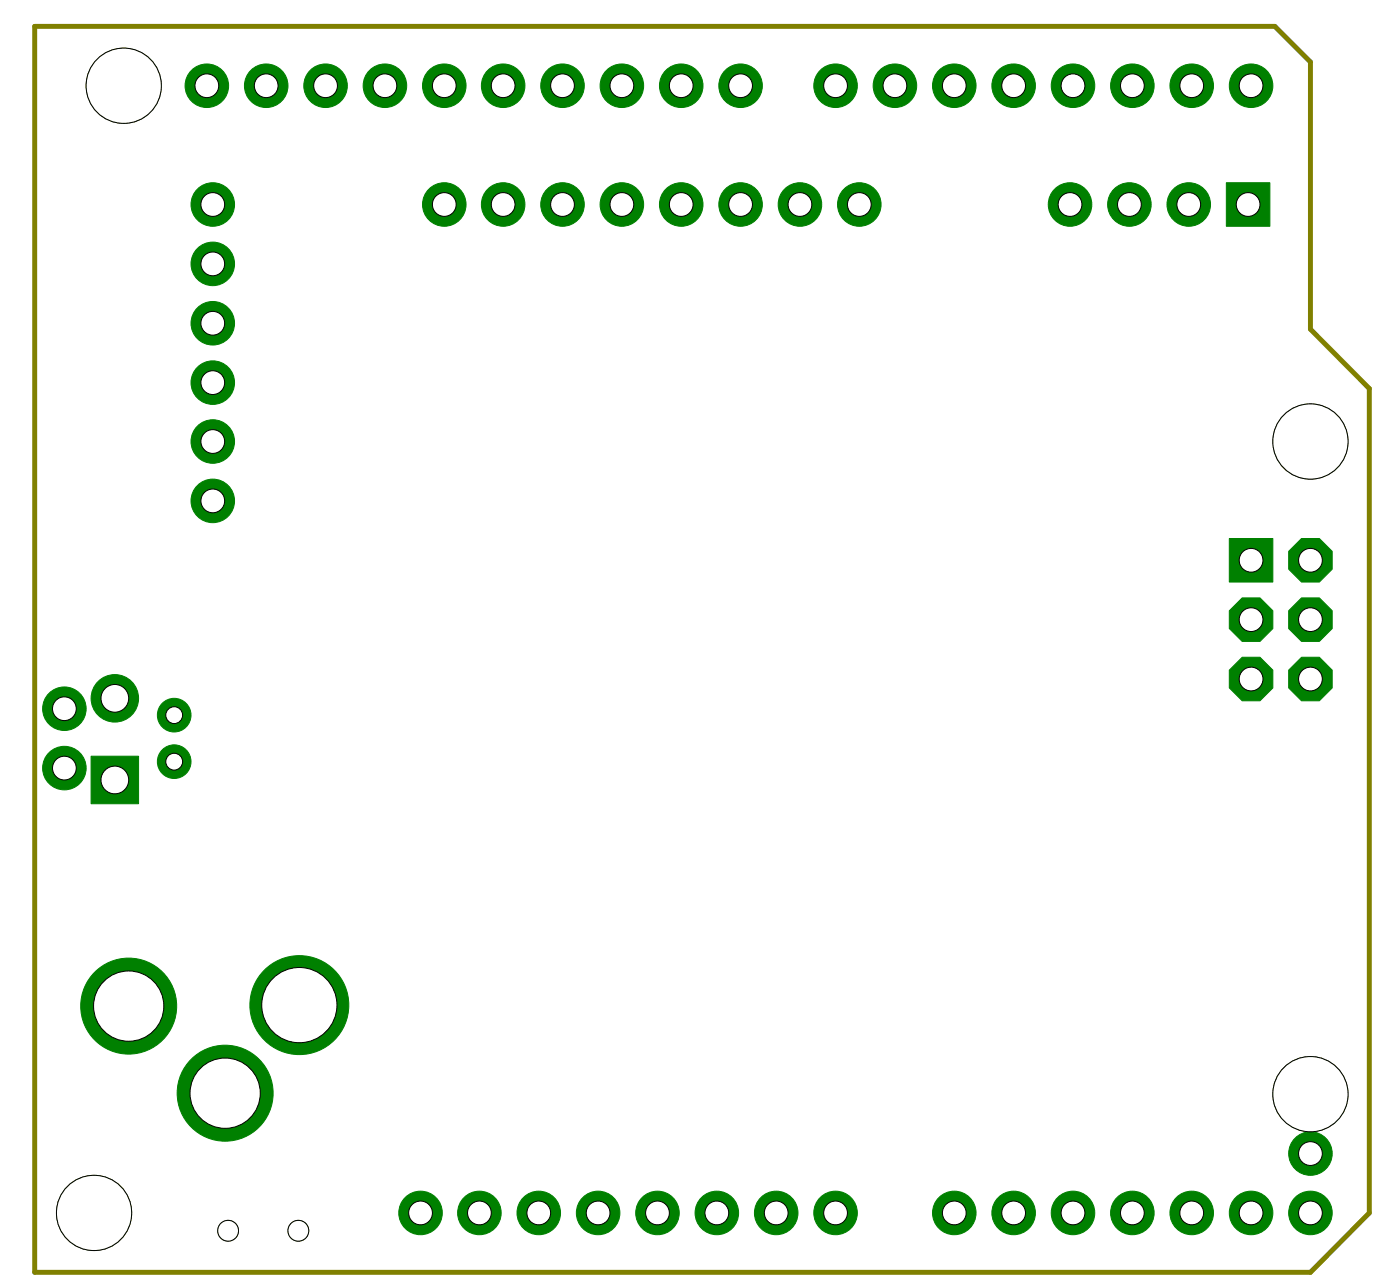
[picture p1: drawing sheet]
<svg xmlns="http://www.w3.org/2000/svg" width="60mm" height="55mm" viewBox="0 0 60 55" stroke-linecap="round" stroke-linejoin="round" font-family="sans-serif">
<path d="M52.6 23h1.9v1.9h-1.9z" fill="#008000" stroke="#008000" stroke-width=".04"/>
<circle cx="53.5" cy="24" r=".51" fill="#fff" stroke="#000" stroke-width=".04"/>
<circle cx="56.1" cy="24" r="1.01" fill="#008000" stroke="#008000" stroke-width=".04"/>
<circle cx="56.1" cy="24" r=".51" fill="#fff" stroke="#000" stroke-width=".04"/>
<circle cx="53.5" cy="26.5" r="1.01" fill="#008000" stroke="#008000" stroke-width=".04"/>
<circle cx="53.5" cy="26.5" r=".51" fill="#fff" stroke="#000" stroke-width=".04"/>
<circle cx="56.1" cy="26.5" r="1.01" fill="#008000" stroke="#008000" stroke-width=".04"/>
<circle cx="56.1" cy="26.5" r=".51" fill="#fff" stroke="#000" stroke-width=".04"/>
<circle cx="53.5" cy="29" r="1.01" fill="#008000" stroke="#008000" stroke-width=".04"/>
<circle cx="53.5" cy="29" r=".51" fill="#fff" stroke="#000" stroke-width=".04"/>
<circle cx="56.1" cy="29" r="1.01" fill="#008000" stroke="#008000" stroke-width=".04"/>
<circle cx="56.1" cy="29" r=".51" fill="#fff" stroke="#000" stroke-width=".04"/>
<circle cx="23.1" cy="51.9" r=".93" fill="#008000" stroke="#008000" stroke-width=".04"/>
<circle cx="23.1" cy="51.9" r=".51" fill="#fff" stroke="#000" stroke-width=".04"/>
<circle cx="25.6" cy="51.9" r=".93" fill="#008000" stroke="#008000" stroke-width=".04"/>
<circle cx="25.6" cy="51.9" r=".51" fill="#fff" stroke="#000" stroke-width=".04"/>
<circle cx="28.1" cy="51.9" r=".93" fill="#008000" stroke="#008000" stroke-width=".04"/>
<circle cx="28.1" cy="51.9" r=".51" fill="#fff" stroke="#000" stroke-width=".04"/>
<circle cx="30.7" cy="51.9" r=".93" fill="#008000" stroke="#008000" stroke-width=".04"/>
<circle cx="30.7" cy="51.9" r=".51" fill="#fff" stroke="#000" stroke-width=".04"/>
<circle cx="33.2" cy="51.9" r=".93" fill="#008000" stroke="#008000" stroke-width=".04"/>
<circle cx="33.2" cy="51.9" r=".51" fill="#fff" stroke="#000" stroke-width=".04"/>
<circle cx="35.8" cy="51.9" r=".93" fill="#008000" stroke="#008000" stroke-width=".04"/>
<circle cx="35.8" cy="51.9" r=".51" fill="#fff" stroke="#000" stroke-width=".04"/>
<circle cx="40.8" cy="51.9" r=".93" fill="#008000" stroke="#008000" stroke-width=".04"/>
<circle cx="40.8" cy="51.9" r=".51" fill="#fff" stroke="#000" stroke-width=".04"/>
<circle cx="43.4" cy="51.9" r=".93" fill="#008000" stroke="#008000" stroke-width=".04"/>
<circle cx="43.4" cy="51.9" r=".51" fill="#fff" stroke="#000" stroke-width=".04"/>
<circle cx="45.9" cy="51.9" r=".93" fill="#008000" stroke="#008000" stroke-width=".04"/>
<circle cx="45.9" cy="51.9" r=".51" fill="#fff" stroke="#000" stroke-width=".04"/>
<circle cx="48.5" cy="51.9" r=".93" fill="#008000" stroke="#008000" stroke-width=".04"/>
<circle cx="48.5" cy="51.9" r=".51" fill="#fff" stroke="#000" stroke-width=".04"/>
<circle cx="51" cy="51.9" r=".93" fill="#008000" stroke="#008000" stroke-width=".04"/>
<circle cx="51" cy="51.9" r=".51" fill="#fff" stroke="#000" stroke-width=".04"/>
<circle cx="53.5" cy="51.9" r=".93" fill="#008000" stroke="#008000" stroke-width=".04"/>
<circle cx="53.5" cy="51.9" r=".51" fill="#fff" stroke="#000" stroke-width=".04"/>
<circle cx="53.5" cy="3.7" r=".93" fill="#008000" stroke="#008000" stroke-width=".04"/>
<circle cx="53.5" cy="3.7" r=".51" fill="#fff" stroke="#000" stroke-width=".04"/>
<circle cx="51" cy="3.7" r=".93" fill="#008000" stroke="#008000" stroke-width=".04"/>
<circle cx="51" cy="3.7" r=".51" fill="#fff" stroke="#000" stroke-width=".04"/>
<circle cx="48.5" cy="3.7" r=".93" fill="#008000" stroke="#008000" stroke-width=".04"/>
<circle cx="48.5" cy="3.7" r=".51" fill="#fff" stroke="#000" stroke-width=".04"/>
<circle cx="45.9" cy="3.7" r=".93" fill="#008000" stroke="#008000" stroke-width=".04"/>
<circle cx="45.9" cy="3.7" r=".51" fill="#fff" stroke="#000" stroke-width=".04"/>
<circle cx="43.4" cy="3.7" r=".93" fill="#008000" stroke="#008000" stroke-width=".04"/>
<circle cx="43.4" cy="3.7" r=".51" fill="#fff" stroke="#000" stroke-width=".04"/>
<circle cx="40.8" cy="3.7" r=".93" fill="#008000" stroke="#008000" stroke-width=".04"/>
<circle cx="40.8" cy="3.7" r=".51" fill="#fff" stroke="#000" stroke-width=".04"/>
<circle cx="38.3" cy="3.7" r=".93" fill="#008000" stroke="#008000" stroke-width=".04"/>
<circle cx="38.3" cy="3.7" r=".51" fill="#fff" stroke="#000" stroke-width=".04"/>
<circle cx="35.8" cy="3.7" r=".93" fill="#008000" stroke="#008000" stroke-width=".04"/>
<circle cx="35.8" cy="3.7" r=".51" fill="#fff" stroke="#000" stroke-width=".04"/>
<circle cx="31.7" cy="3.7" r=".93" fill="#008000" stroke="#008000" stroke-width=".04"/>
<circle cx="31.7" cy="3.7" r=".51" fill="#fff" stroke="#000" stroke-width=".04"/>
<circle cx="29.1" cy="3.7" r=".93" fill="#008000" stroke="#008000" stroke-width=".04"/>
<circle cx="29.1" cy="3.7" r=".51" fill="#fff" stroke="#000" stroke-width=".04"/>
<circle cx="26.6" cy="3.7" r=".93" fill="#008000" stroke="#008000" stroke-width=".04"/>
<circle cx="26.6" cy="3.7" r=".51" fill="#fff" stroke="#000" stroke-width=".04"/>
<circle cx="24.1" cy="3.7" r=".93" fill="#008000" stroke="#008000" stroke-width=".04"/>
<circle cx="24.1" cy="3.7" r=".51" fill="#fff" stroke="#000" stroke-width=".04"/>
<circle cx="21.5" cy="3.7" r=".93" fill="#008000" stroke="#008000" stroke-width=".04"/>
<circle cx="21.5" cy="3.7" r=".51" fill="#fff" stroke="#000" stroke-width=".04"/>
<circle cx="19" cy="3.7" r=".93" fill="#008000" stroke="#008000" stroke-width=".04"/>
<circle cx="19" cy="3.7" r=".51" fill="#fff" stroke="#000" stroke-width=".04"/>
<circle cx="16.5" cy="3.7" r=".93" fill="#008000" stroke="#008000" stroke-width=".04"/>
<circle cx="16.5" cy="3.7" r=".51" fill="#fff" stroke="#000" stroke-width=".04"/>
<circle cx="13.9" cy="3.7" r=".93" fill="#008000" stroke="#008000" stroke-width=".04"/>
<circle cx="13.9" cy="3.7" r=".51" fill="#fff" stroke="#000" stroke-width=".04"/>
<circle cx="11.4" cy="3.7" r=".93" fill="#008000" stroke="#008000" stroke-width=".04"/>
<circle cx="11.4" cy="3.7" r=".51" fill="#fff" stroke="#000" stroke-width=".04"/>
<circle cx="8.9" cy="3.7" r=".93" fill="#008000" stroke="#008000" stroke-width=".04"/>
<circle cx="8.9" cy="3.7" r=".51" fill="#fff" stroke="#000" stroke-width=".04"/>
<circle cx="20.5" cy="51.9" r=".93" fill="#008000" stroke="#008000" stroke-width=".04"/>
<circle cx="20.5" cy="51.9" r=".51" fill="#fff" stroke="#000" stroke-width=".04"/>
<circle cx="18" cy="51.9" r=".93" fill="#008000" stroke="#008000" stroke-width=".04"/>
<circle cx="18" cy="51.9" r=".51" fill="#fff" stroke="#000" stroke-width=".04"/>
<circle cx="56.1" cy="51.9" r=".93" fill="#008000" stroke="#008000" stroke-width=".04"/>
<circle cx="56.1" cy="51.9" r=".51" fill="#fff" stroke="#000" stroke-width=".04"/>
<circle cx="56.1" cy="49.3" r=".93" fill="#008000" stroke="#008000" stroke-width=".04"/>
<circle cx="56.1" cy="49.3" r=".51" fill="#fff" stroke="#000" stroke-width=".04"/>
<path d="M52.5 7.8h1.8v1.9h-1.8z" fill="#008000" stroke="#008000" stroke-width=".04"/>
<circle cx="53.4" cy="8.7" r=".51" fill="#fff" stroke="#000" stroke-width=".04"/>
<circle cx="50.9" cy="8.7" r=".93" fill="#008000" stroke="#008000" stroke-width=".04"/>
<circle cx="50.9" cy="8.7" r=".51" fill="#fff" stroke="#000" stroke-width=".04"/>
<circle cx="48.3" cy="8.7" r=".93" fill="#008000" stroke="#008000" stroke-width=".04"/>
<circle cx="48.3" cy="8.7" r=".51" fill="#fff" stroke="#000" stroke-width=".04"/>
<circle cx="45.8" cy="8.7" r=".93" fill="#008000" stroke="#008000" stroke-width=".04"/>
<circle cx="45.8" cy="8.7" r=".51" fill="#fff" stroke="#000" stroke-width=".04"/>
<circle cx="31.7" cy="8.7" r=".93" fill="#008000" stroke="#008000" stroke-width=".04"/>
<circle cx="31.7" cy="8.7" r=".51" fill="#fff" stroke="#000" stroke-width=".04"/>
<circle cx="29.1" cy="8.7" r=".93" fill="#008000" stroke="#008000" stroke-width=".04"/>
<circle cx="29.1" cy="8.7" r=".51" fill="#fff" stroke="#000" stroke-width=".04"/>
<circle cx="26.6" cy="8.7" r=".93" fill="#008000" stroke="#008000" stroke-width=".04"/>
<circle cx="26.6" cy="8.7" r=".51" fill="#fff" stroke="#000" stroke-width=".04"/>
<circle cx="24.1" cy="8.7" r=".93" fill="#008000" stroke="#008000" stroke-width=".04"/>
<circle cx="24.1" cy="8.7" r=".51" fill="#fff" stroke="#000" stroke-width=".04"/>
<circle cx="21.5" cy="8.7" r=".93" fill="#008000" stroke="#008000" stroke-width=".04"/>
<circle cx="21.5" cy="8.7" r=".51" fill="#fff" stroke="#000" stroke-width=".04"/>
<circle cx="19" cy="8.7" r=".93" fill="#008000" stroke="#008000" stroke-width=".04"/>
<circle cx="19" cy="8.7" r=".51" fill="#fff" stroke="#000" stroke-width=".04"/>
<circle cx="34.2" cy="8.7" r=".93" fill="#008000" stroke="#008000" stroke-width=".04"/>
<circle cx="34.2" cy="8.7" r=".51" fill="#fff" stroke="#000" stroke-width=".04"/>
<circle cx="36.8" cy="8.7" r=".93" fill="#008000" stroke="#008000" stroke-width=".04"/>
<circle cx="36.8" cy="8.7" r=".51" fill="#fff" stroke="#000" stroke-width=".04"/>
<circle cx="12.8" cy="43" r="2.12" fill="#008000" stroke="#008000" stroke-width=".04"/>
<circle cx="12.8" cy="43" r="1.61" fill="#fff" stroke="#000" stroke-width=".04"/>
<circle cx="5.5" cy="43" r="2.05" fill="#008000" stroke="#008000" stroke-width=".04"/>
<circle cx="5.5" cy="43" r="1.5" fill="#fff" stroke="#000" stroke-width=".04"/>
<circle cx="9.6" cy="46.8" r="2.05" fill="#008000" stroke="#008000" stroke-width=".04"/>
<circle cx="9.6" cy="46.8" r="1.5" fill="#fff" stroke="#000" stroke-width=".04"/>
<circle cx="7.5" cy="32.6" r=".72" fill="#008000" stroke="#008000" stroke-width=".04"/>
<circle cx="7.5" cy="32.6" r=".36" fill="#fff" stroke="#000" stroke-width=".04"/>
<circle cx="7.5" cy="30.6" r=".72" fill="#008000" stroke="#008000" stroke-width=".04"/>
<circle cx="7.5" cy="30.6" r=".36" fill="#fff" stroke="#000" stroke-width=".04"/>
<circle cx="2.8" cy="32.9" r=".93" fill="#008000" stroke="#008000" stroke-width=".04"/>
<circle cx="2.8" cy="32.9" r=".51" fill="#fff" stroke="#000" stroke-width=".04"/>
<circle cx="2.8" cy="30.3" r=".93" fill="#008000" stroke="#008000" stroke-width=".04"/>
<circle cx="2.8" cy="30.3" r=".51" fill="#fff" stroke="#000" stroke-width=".04"/>
<path d="M3.9 32.3h2v2.1h-2z" fill="#008000" stroke="#008000" stroke-width=".04"/>
<circle cx="4.9" cy="33.4" r=".59" fill="#fff" stroke="#000" stroke-width=".04"/>
<circle cx="4.9" cy="29.9" r="1.02" fill="#008000" stroke="#008000" stroke-width=".04"/>
<circle cx="4.9" cy="29.9" r=".59" fill="#fff" stroke="#000" stroke-width=".04"/>
<circle cx="9.1" cy="8.7" r=".93" fill="#008000" stroke="#008000" stroke-width=".04"/>
<circle cx="9.1" cy="8.7" r=".51" fill="#fff" stroke="#000" stroke-width=".04"/>
<circle cx="9.1" cy="11.3" r=".93" fill="#008000" stroke="#008000" stroke-width=".04"/>
<circle cx="9.1" cy="11.3" r=".51" fill="#fff" stroke="#000" stroke-width=".04"/>
<circle cx="9.1" cy="13.8" r=".93" fill="#008000" stroke="#008000" stroke-width=".04"/>
<circle cx="9.1" cy="13.8" r=".51" fill="#fff" stroke="#000" stroke-width=".04"/>
<circle cx="9.1" cy="16.4" r=".93" fill="#008000" stroke="#008000" stroke-width=".04"/>
<circle cx="9.1" cy="16.4" r=".51" fill="#fff" stroke="#000" stroke-width=".04"/>
<circle cx="9.1" cy="18.9" r=".93" fill="#008000" stroke="#008000" stroke-width=".04"/>
<circle cx="9.1" cy="18.9" r=".51" fill="#fff" stroke="#000" stroke-width=".04"/>
<circle cx="9.1" cy="21.4" r=".93" fill="#008000" stroke="#008000" stroke-width=".04"/>
<circle cx="9.1" cy="21.4" r=".51" fill="#fff" stroke="#000" stroke-width=".04"/>
<path d="M1.5 1.1h53l1.6 1.6v11.4l2.5 2.5v35.3l-2.5 2.5h-54.6z" fill="none" stroke="#808000" stroke-width=".21"/>
<circle cx="5.3" cy="3.7" r="1.61" fill="none" stroke="#808000" stroke-width=".04"/>
<circle cx="5.3" cy="3.7" r="1.61" fill="#fff" stroke="#000" stroke-width=".04"/>
<circle cx="4" cy="51.9" r="1.61" fill="none" stroke="#808000" stroke-width=".04"/>
<circle cx="4" cy="51.9" r="1.61" fill="#fff" stroke="#000" stroke-width=".04"/>
<circle cx="56.1" cy="46.8" r="1.61" fill="none" stroke="#808000" stroke-width=".04"/>
<circle cx="56.1" cy="46.8" r="1.61" fill="#fff" stroke="#000" stroke-width=".04"/>
<circle cx="56.1" cy="18.9" r="1.61" fill="none" stroke="#808000" stroke-width=".04"/>
<circle cx="56.1" cy="18.9" r="1.61" fill="#fff" stroke="#000" stroke-width=".04"/>
<circle cx="12.8" cy="52.6" r=".44" fill="none" stroke="#808000" stroke-width=".04"/>
<circle cx="12.8" cy="52.6" r=".44" fill="#fff" stroke="#000" stroke-width=".04"/>
<circle cx="9.8" cy="52.6" r=".44" fill="none" stroke="#808000" stroke-width=".04"/>
<circle cx="9.8" cy="52.6" r=".44" fill="#fff" stroke="#000" stroke-width=".04"/>
</svg>
